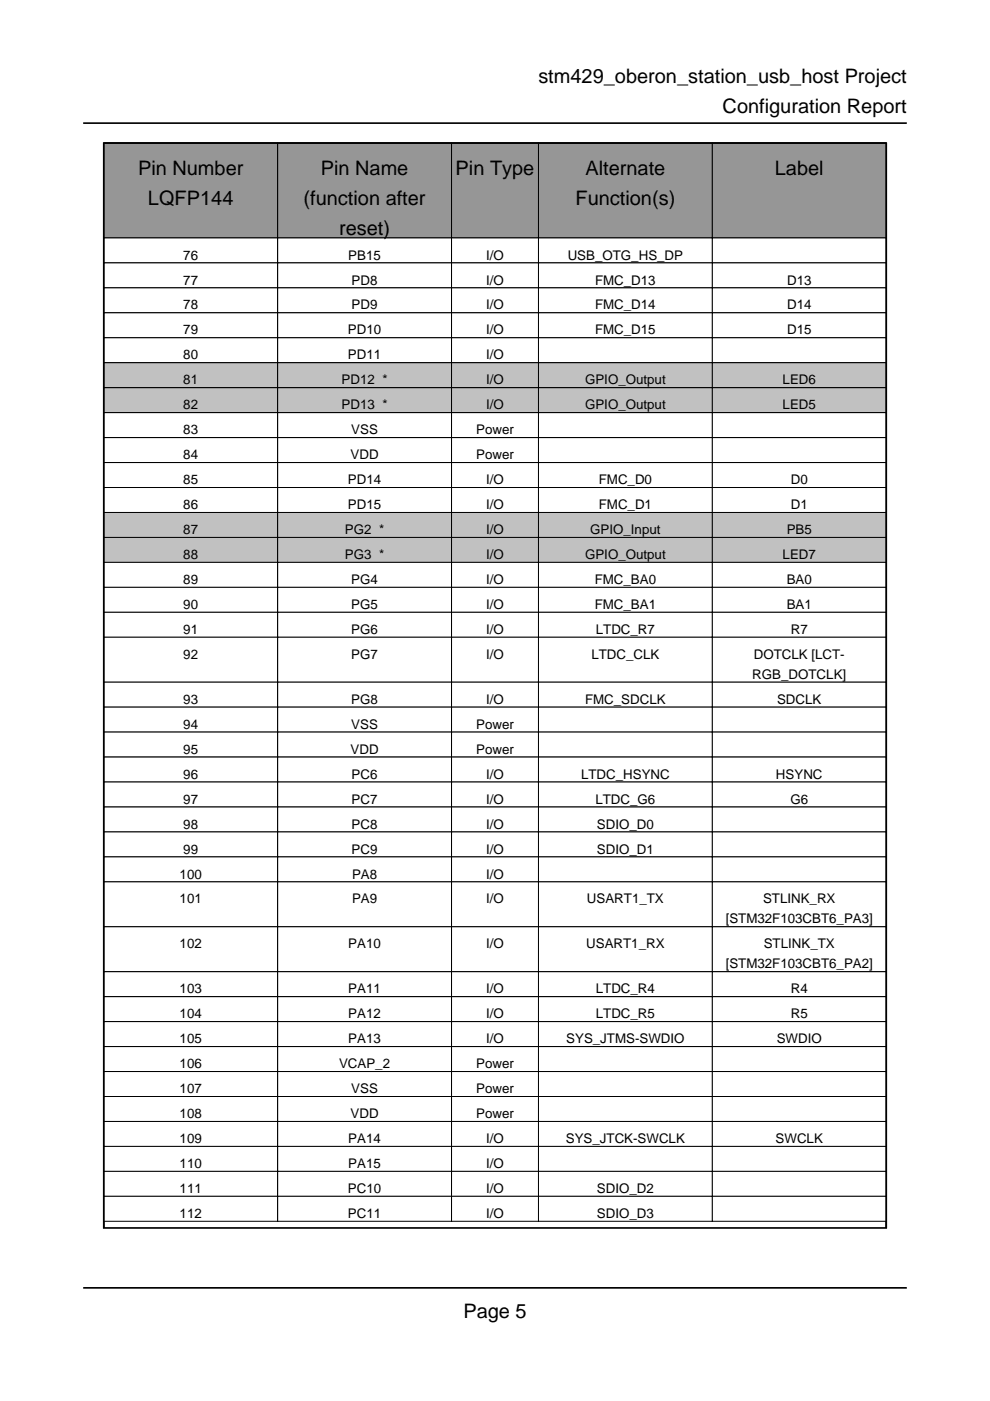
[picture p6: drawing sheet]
<svg xmlns="http://www.w3.org/2000/svg" width="210mm" height="297mm" viewBox="0 0 210 297" stroke-linecap="round" stroke-linejoin="round" font-family="sans-serif">
<defs><g id="words">
<g font-size="4.2">
<text x="114.1" y="17.6">stm429_oberon_station_usb_host Project</text>
<text x="153.2" y="24">Configuration Report</text>
<text x="29.3" y="37">Pin Number</text>
<text x="68" y="37">Pin Name</text>
<text x="96.6" y="37">Pin Type</text>
<text x="124.1" y="37">Alternate</text>
<text x="164.3" y="37">Label</text>
<text x="31.4" y="43.4">LQFP144</text>
<text x="64.4" y="43.4">(function after</text>
<text x="122" y="43.4">Function(s)</text>
<text x="71.9" y="49.7">reset)</text>
<text x="98.2" y="279.4">Page 5</text>
</g>
<g font-size="2.8">
<text x="38.9" y="55">76</text>
<text x="73.9" y="55">PB15</text>
<text x="103.1" y="55">I/O</text>
<text x="120.4" y="55">USB_OTG_HS_DP</text>
<text x="38.9" y="60.3">77</text>
<text x="38.9" y="65.6">78</text>
<text x="74.6" y="60.3">PD8</text>
<text x="74.6" y="65.6">PD9</text>
<text x="103.1" y="60.3">I/O</text>
<text x="103.1" y="65.6">I/O</text>
<text x="126.2" y="60.3">FMC_D13</text>
<text x="126.2" y="65.6">FMC_D14</text>
<text x="166.9" y="60.3">D13</text>
<text x="166.9" y="65.6">D14</text>
<text x="38.9" y="70.9">79</text>
<text x="73.8" y="70.9">PD10</text>
<text x="103.1" y="70.9">I/O</text>
<text x="126.2" y="70.9">FMC_D15</text>
<text x="166.9" y="70.9">D15</text>
<text x="38.9" y="76.2">80</text>
<text x="73.8" y="76.2">PD11</text>
<text x="103.1" y="76.2">I/O</text>
<text x="38.9" y="81.5">81</text>
<text x="72.4" y="81.5">PD12 *</text>
<text x="103.1" y="81.5">I/O</text>
<text x="124.1" y="81.5">GPIO_Output</text>
<text x="165.9" y="81.5">LED6</text>
<text x="38.9" y="86.8">82</text>
<text x="72.4" y="86.8">PD13 *</text>
<text x="103.1" y="86.8">I/O</text>
<text x="124.1" y="86.8">GPIO_Output</text>
<text x="165.9" y="86.8">LED5</text>
<text x="38.9" y="92.1">83</text>
<text x="74.5" y="92.1">VSS</text>
<text x="101" y="92.1">Power</text>
<text x="38.9" y="97.4">84</text>
<text x="74.3" y="97.4">VDD</text>
<text x="101" y="97.4">Power</text>
<text x="38.9" y="102.7">85</text>
<text x="38.9" y="107.9">86</text>
<text x="73.8" y="102.7">PD14</text>
<text x="73.8" y="107.9">PD15</text>
<text x="103.1" y="102.7">I/O</text>
<text x="103.1" y="107.9">I/O</text>
<text x="127" y="102.7">FMC_D0</text>
<text x="127" y="107.9">FMC_D1</text>
<text x="167.7" y="102.7">D0</text>
<text x="167.7" y="107.9">D1</text>
<text x="38.9" y="113.2">87</text>
<text x="73.1" y="113.2">PG2 *</text>
<text x="103.1" y="113.2">I/O</text>
<text x="125.1" y="113.2">GPIO_Input</text>
<text x="166.8" y="113.2">PB5</text>
<text x="38.9" y="118.5">88</text>
<text x="73.1" y="118.5">PG3 *</text>
<text x="103.1" y="118.5">I/O</text>
<text x="124.1" y="118.5">GPIO_Output</text>
<text x="165.9" y="118.5">LED7</text>
<text x="38.9" y="123.8">89</text>
<text x="74.5" y="123.8">PG4</text>
<text x="103.1" y="123.8">I/O</text>
<text x="126.1" y="123.8">FMC_BA0</text>
<text x="166.8" y="123.8">BA0</text>
<text x="38.9" y="129.1">90</text>
<text x="74.5" y="129.1">PG5</text>
<text x="103.1" y="129.1">I/O</text>
<text x="126.1" y="129.1">FMC_BA1</text>
<text x="166.8" y="129.1">BA1</text>
<text x="38.9" y="134.4">91</text>
<text x="74.5" y="134.4">PG6</text>
<text x="103.1" y="134.4">I/O</text>
<text x="126.3" y="134.4">LTDC_R7</text>
<text x="167.7" y="134.4">R7</text>
<text x="38.9" y="139.7">92</text>
<text x="74.5" y="139.7">PG7</text>
<text x="103.1" y="139.7">I/O</text>
<text x="125.4" y="139.7">LTDC_CLK</text>
<text x="159.5" y="143.9">RGB_DOTCLK]</text>
<text x="159.8" y="139.7">DOTCLK [LCT-</text>
<text x="38.9" y="149.2">93</text>
<text x="74.5" y="149.2">PG8</text>
<text x="103.1" y="149.2">I/O</text>
<text x="124.1" y="149.2">FMC_SDCLK</text>
<text x="164.8" y="149.2">SDCLK</text>
<text x="38.9" y="154.5">94</text>
<text x="74.5" y="154.5">VSS</text>
<text x="101" y="154.5">Power</text>
<text x="38.9" y="159.8">95</text>
<text x="74.3" y="159.8">VDD</text>
<text x="101" y="159.8">Power</text>
<text x="38.9" y="165.1">96</text>
<text x="74.6" y="165.1">PC6</text>
<text x="103.1" y="165.1">I/O</text>
<text x="123.2" y="165.1">LTDC_HSYNC</text>
<text x="164.5" y="165.1">HSYNC</text>
<text x="38.9" y="170.4">97</text>
<text x="74.6" y="170.4">PC7</text>
<text x="103.1" y="170.4">I/O</text>
<text x="126.2" y="170.4">LTDC_G6</text>
<text x="167.6" y="170.4">G6</text>
<text x="38.9" y="175.7">98</text>
<text x="74.6" y="175.7">PC8</text>
<text x="103.1" y="175.7">I/O</text>
<text x="126.6" y="175.7">SDIO_D0</text>
<text x="38.9" y="181">99</text>
<text x="74.6" y="181">PC9</text>
<text x="103.1" y="181">I/O</text>
<text x="126.6" y="181">SDIO_D1</text>
<text x="38.1" y="186.3">100</text>
<text x="38.1" y="191.6">101</text>
<text x="74.6" y="186.3">PA8</text>
<text x="74.6" y="191.6">PA9</text>
<text x="103.1" y="186.3">I/O</text>
<text x="103.1" y="191.6">I/O</text>
<text x="124.4" y="191.6">USART1_TX</text>
<text x="161.8" y="191.6">STLINK_RX</text>
<text x="153.9" y="195.8">[STM32F103CBT6_PA3]</text>
<text x="38.1" y="201.1">102</text>
<text x="73.9" y="201.1">PA10</text>
<text x="103.1" y="201.1">I/O</text>
<text x="124.3" y="201.1">USART1_RX</text>
<text x="161.9" y="201.1">STLINK_TX</text>
<text x="153.9" y="205.3">[STM32F103CBT6_PA2]</text>
<text x="38.1" y="210.6">103</text>
<text x="38.1" y="215.9">104</text>
<text x="73.9" y="210.6">PA11</text>
<text x="73.9" y="215.9">PA12</text>
<text x="103.1" y="210.6">I/O</text>
<text x="103.1" y="215.9">I/O</text>
<text x="126.3" y="210.6">LTDC_R4</text>
<text x="126.3" y="215.9">LTDC_R5</text>
<text x="167.7" y="210.6">R4</text>
<text x="167.7" y="215.9">R5</text>
<text x="38.1" y="221.2">105</text>
<text x="73.9" y="221.2">PA13</text>
<text x="103.1" y="221.2">I/O</text>
<text x="120.1" y="221.2">SYS_JTMS-SWDIO</text>
<text x="164.7" y="221.2">SWDIO</text>
<text x="38.1" y="226.5">106</text>
<text x="71.9" y="226.5">VCAP_2</text>
<text x="101" y="226.5">Power</text>
<text x="38.1" y="231.8">107</text>
<text x="74.5" y="231.8">VSS</text>
<text x="101" y="231.8">Power</text>
<text x="38.1" y="237.1">108</text>
<text x="74.3" y="237.1">VDD</text>
<text x="101" y="237.1">Power</text>
<text x="38.1" y="242.4">109</text>
<text x="73.9" y="242.4">PA14</text>
<text x="103.1" y="242.4">I/O</text>
<text x="120" y="242.4">SYS_JTCK-SWCLK</text>
<text x="164.4" y="242.4">SWCLK</text>
<text x="38.1" y="247.6">110</text>
<text x="73.9" y="247.6">PA15</text>
<text x="103.1" y="247.6">I/O</text>
<text x="38.1" y="252.9">111</text>
<text x="73.8" y="252.9">PC10</text>
<text x="103.1" y="252.9">I/O</text>
<text x="126.6" y="252.9">SDIO_D2</text>
<text x="38.1" y="258.2">112</text>
<text x="73.8" y="258.2">PC11</text>
<text x="103.1" y="258.2">I/O</text>
<text x="126.6" y="258.2">SDIO_D3</text>
</g>
</g></defs>
<path d="M22 260.3v-230h165.9v230" fill="none" stroke="#000" stroke-width=".35"/>
<path d="M22 30.3h36.9v20.1h-36.9z" fill="#90989e"/>
<path d="M22 30.3h36.9v20.1h-36.9z" fill="none" stroke="#000" stroke-width=".21"/>
<path d="M58.9 30.3h36.8v20.1h-36.8z" fill="#90989e"/>
<path d="M58.9 30.3h36.8v20.1h-36.8z" fill="none" stroke="#000" stroke-width=".21"/>
<path d="M95.7 30.3h18.5v20.1h-18.5z" fill="#90989e"/>
<path d="M95.7 30.3h18.5v20.1h-18.5z" fill="none" stroke="#000" stroke-width=".21"/>
<path d="M114.2 30.3h36.8v20.1h-36.8z" fill="#90989e"/>
<path d="M114.2 30.3h36.8v20.1h-36.8z" fill="none" stroke="#000" stroke-width=".21"/>
<path d="M151 30.3h36.9v20.1h-36.9z" fill="#90989e"/>
<path d="M151 30.3h36.9v20.1h-36.9z" fill="none" stroke="#000" stroke-width=".21"/>
<path d="M22 50.4h36.9v5.3h-36.9z" fill="#fff"/>
<path d="M22 50.4h36.9v5.3h-36.9z" fill="none" stroke="#000" stroke-width=".21"/>
<path d="M58.9 50.4h36.8v5.3h-36.8z" fill="#fff"/>
<path d="M58.9 50.4h36.8v5.3h-36.8z" fill="none" stroke="#000" stroke-width=".21"/>
<path d="M95.7 50.4h18.5v5.3h-18.5z" fill="#fff"/>
<path d="M95.7 50.4h18.5v5.3h-18.5z" fill="none" stroke="#000" stroke-width=".21"/>
<path d="M114.2 50.4h36.8v5.3h-36.8z" fill="#fff"/>
<path d="M114.2 50.4h36.8v5.3h-36.8z" fill="none" stroke="#000" stroke-width=".21"/>
<path d="M151 50.4h36.9v5.3h-36.9z" fill="#fff"/>
<path d="M151 50.4h36.9v5.3h-36.9z" fill="none" stroke="#000" stroke-width=".21"/>
<path d="M22 55.7h36.9v5.3h-36.9z" fill="#fff"/>
<path d="M22 55.7h36.9v5.3h-36.9z" fill="none" stroke="#000" stroke-width=".21"/>
<path d="M58.9 55.7h36.8v5.3h-36.8z" fill="#fff"/>
<path d="M58.9 55.7h36.8v5.3h-36.8z" fill="none" stroke="#000" stroke-width=".21"/>
<path d="M95.7 55.7h18.5v5.3h-18.5z" fill="#fff"/>
<path d="M95.7 55.7h18.5v5.3h-18.5z" fill="none" stroke="#000" stroke-width=".21"/>
<path d="M114.2 55.7h36.8v5.3h-36.8z" fill="#fff"/>
<path d="M114.2 55.7h36.8v5.3h-36.8z" fill="none" stroke="#000" stroke-width=".21"/>
<path d="M151 55.7h36.9v5.3h-36.9z" fill="#fff"/>
<path d="M151 55.7h36.9v5.3h-36.9z" fill="none" stroke="#000" stroke-width=".21"/>
<path d="M22 61h36.9v5.3h-36.9z" fill="#fff"/>
<path d="M22 61h36.9v5.3h-36.9z" fill="none" stroke="#000" stroke-width=".21"/>
<path d="M58.9 61h36.8v5.3h-36.8z" fill="#fff"/>
<path d="M58.9 61h36.8v5.3h-36.8z" fill="none" stroke="#000" stroke-width=".21"/>
<path d="M95.7 61h18.5v5.3h-18.5z" fill="#fff"/>
<path d="M95.7 61h18.5v5.3h-18.5z" fill="none" stroke="#000" stroke-width=".21"/>
<path d="M114.2 61h36.8v5.3h-36.8z" fill="#fff"/>
<path d="M114.2 61h36.8v5.3h-36.8z" fill="none" stroke="#000" stroke-width=".21"/>
<path d="M151 61h36.9v5.3h-36.9z" fill="#fff"/>
<path d="M151 61h36.9v5.3h-36.9z" fill="none" stroke="#000" stroke-width=".21"/>
<path d="M22 66.3h36.9v5.3h-36.9z" fill="#fff"/>
<path d="M22 66.3h36.9v5.3h-36.9z" fill="none" stroke="#000" stroke-width=".21"/>
<path d="M58.9 66.3h36.8v5.3h-36.8z" fill="#fff"/>
<path d="M58.9 66.3h36.8v5.3h-36.8z" fill="none" stroke="#000" stroke-width=".21"/>
<path d="M95.7 66.3h18.5v5.3h-18.5z" fill="#fff"/>
<path d="M95.7 66.3h18.5v5.3h-18.5z" fill="none" stroke="#000" stroke-width=".21"/>
<path d="M114.2 66.3h36.8v5.3h-36.8z" fill="#fff"/>
<path d="M114.2 66.3h36.8v5.3h-36.8z" fill="none" stroke="#000" stroke-width=".21"/>
<path d="M151 66.3h36.9v5.3h-36.9z" fill="#fff"/>
<path d="M151 66.3h36.9v5.3h-36.9z" fill="none" stroke="#000" stroke-width=".21"/>
<path d="M22 71.6h36.9v5.3h-36.9z" fill="#fff"/>
<path d="M22 71.6h36.9v5.3h-36.9z" fill="none" stroke="#000" stroke-width=".21"/>
<path d="M58.9 71.6h36.8v5.3h-36.8z" fill="#fff"/>
<path d="M58.9 71.6h36.8v5.3h-36.8z" fill="none" stroke="#000" stroke-width=".21"/>
<path d="M95.7 71.6h18.5v5.3h-18.5z" fill="#fff"/>
<path d="M95.7 71.6h18.5v5.3h-18.5z" fill="none" stroke="#000" stroke-width=".21"/>
<path d="M114.2 71.6h36.8v5.3h-36.8z" fill="#fff"/>
<path d="M114.2 71.6h36.8v5.3h-36.8z" fill="none" stroke="#000" stroke-width=".21"/>
<path d="M151 71.6h36.9v5.3h-36.9z" fill="#fff"/>
<path d="M151 71.6h36.9v5.3h-36.9z" fill="none" stroke="#000" stroke-width=".21"/>
<path d="M22 76.9h36.9v5.3h-36.9z" fill="#b9c4ca"/>
<path d="M22 76.9h36.9v5.3h-36.9z" fill="none" stroke="#000" stroke-width=".21"/>
<path d="M58.9 76.9h36.8v5.3h-36.8z" fill="#b9c4ca"/>
<path d="M58.9 76.9h36.8v5.3h-36.8z" fill="none" stroke="#000" stroke-width=".21"/>
<path d="M95.7 76.9h18.5v5.3h-18.5z" fill="#b9c4ca"/>
<path d="M95.7 76.9h18.5v5.3h-18.5z" fill="none" stroke="#000" stroke-width=".21"/>
<path d="M114.2 76.9h36.8v5.3h-36.8z" fill="#b9c4ca"/>
<path d="M114.2 76.9h36.8v5.3h-36.8z" fill="none" stroke="#000" stroke-width=".21"/>
<path d="M151 76.9h36.9v5.3h-36.9z" fill="#b9c4ca"/>
<path d="M151 76.9h36.9v5.3h-36.9z" fill="none" stroke="#000" stroke-width=".21"/>
<path d="M22 82.2h36.9v5.3h-36.9z" fill="#b9c4ca"/>
<path d="M22 82.2h36.9v5.3h-36.9z" fill="none" stroke="#000" stroke-width=".21"/>
<path d="M58.9 82.2h36.8v5.3h-36.8z" fill="#b9c4ca"/>
<path d="M58.9 82.2h36.8v5.3h-36.8z" fill="none" stroke="#000" stroke-width=".21"/>
<path d="M95.7 82.2h18.5v5.3h-18.5z" fill="#b9c4ca"/>
<path d="M95.7 82.2h18.5v5.3h-18.5z" fill="none" stroke="#000" stroke-width=".21"/>
<path d="M114.2 82.2h36.8v5.3h-36.8z" fill="#b9c4ca"/>
<path d="M114.2 82.2h36.8v5.3h-36.8z" fill="none" stroke="#000" stroke-width=".21"/>
<path d="M151 82.2h36.9v5.3h-36.9z" fill="#b9c4ca"/>
<path d="M151 82.2h36.9v5.3h-36.9z" fill="none" stroke="#000" stroke-width=".21"/>
<path d="M22 87.5h36.9v5.3h-36.9z" fill="#fff"/>
<path d="M22 87.5h36.9v5.3h-36.9z" fill="none" stroke="#000" stroke-width=".21"/>
<path d="M58.9 87.5h36.8v5.3h-36.8z" fill="#fff"/>
<path d="M58.9 87.5h36.8v5.3h-36.8z" fill="none" stroke="#000" stroke-width=".21"/>
<path d="M95.7 87.5h18.5v5.3h-18.5z" fill="#fff"/>
<path d="M95.7 87.5h18.5v5.3h-18.5z" fill="none" stroke="#000" stroke-width=".21"/>
<path d="M114.2 87.5h36.8v5.3h-36.8z" fill="#fff"/>
<path d="M114.2 87.5h36.8v5.3h-36.8z" fill="none" stroke="#000" stroke-width=".21"/>
<path d="M151 87.5h36.9v5.3h-36.9z" fill="#fff"/>
<path d="M151 87.5h36.9v5.3h-36.9z" fill="none" stroke="#000" stroke-width=".21"/>
<path d="M22 92.8h36.9v5.3h-36.9z" fill="#fff"/>
<path d="M22 92.8h36.9v5.3h-36.9z" fill="none" stroke="#000" stroke-width=".21"/>
<path d="M58.9 92.8h36.8v5.3h-36.8z" fill="#fff"/>
<path d="M58.9 92.8h36.8v5.3h-36.8z" fill="none" stroke="#000" stroke-width=".21"/>
<path d="M95.7 92.8h18.5v5.3h-18.5z" fill="#fff"/>
<path d="M95.7 92.8h18.5v5.3h-18.5z" fill="none" stroke="#000" stroke-width=".21"/>
<path d="M114.2 92.8h36.8v5.3h-36.8z" fill="#fff"/>
<path d="M114.2 92.8h36.8v5.3h-36.8z" fill="none" stroke="#000" stroke-width=".21"/>
<path d="M151 92.8h36.9v5.3h-36.9z" fill="#fff"/>
<path d="M151 92.8h36.9v5.3h-36.9z" fill="none" stroke="#000" stroke-width=".21"/>
<path d="M22 98.1h36.9v5.3h-36.9z" fill="#fff"/>
<path d="M22 98.1h36.9v5.3h-36.9z" fill="none" stroke="#000" stroke-width=".21"/>
<path d="M58.9 98.1h36.8v5.3h-36.8z" fill="#fff"/>
<path d="M58.9 98.1h36.8v5.3h-36.8z" fill="none" stroke="#000" stroke-width=".21"/>
<path d="M95.7 98.1h18.5v5.3h-18.5z" fill="#fff"/>
<path d="M95.7 98.1h18.5v5.3h-18.5z" fill="none" stroke="#000" stroke-width=".21"/>
<path d="M114.2 98.1h36.8v5.3h-36.8z" fill="#fff"/>
<path d="M114.2 98.1h36.8v5.3h-36.8z" fill="none" stroke="#000" stroke-width=".21"/>
<path d="M151 98.1h36.9v5.3h-36.9z" fill="#fff"/>
<path d="M151 98.1h36.9v5.3h-36.9z" fill="none" stroke="#000" stroke-width=".21"/>
<path d="M22 103.4h36.9v5.3h-36.9z" fill="#fff"/>
<path d="M22 103.4h36.9v5.3h-36.9z" fill="none" stroke="#000" stroke-width=".21"/>
<path d="M58.9 103.4h36.8v5.3h-36.8z" fill="#fff"/>
<path d="M58.9 103.4h36.8v5.3h-36.8z" fill="none" stroke="#000" stroke-width=".21"/>
<path d="M95.7 103.4h18.5v5.3h-18.5z" fill="#fff"/>
<path d="M95.7 103.4h18.5v5.3h-18.5z" fill="none" stroke="#000" stroke-width=".21"/>
<path d="M114.2 103.4h36.8v5.3h-36.8z" fill="#fff"/>
<path d="M114.2 103.4h36.8v5.3h-36.8z" fill="none" stroke="#000" stroke-width=".21"/>
<path d="M151 103.4h36.9v5.3h-36.9z" fill="#fff"/>
<path d="M151 103.4h36.9v5.3h-36.9z" fill="none" stroke="#000" stroke-width=".21"/>
<path d="M22 108.7h36.9v5.2h-36.9z" fill="#b9c4ca"/>
<path d="M22 108.7h36.9v5.2h-36.9z" fill="none" stroke="#000" stroke-width=".21"/>
<path d="M58.9 108.7h36.8v5.2h-36.8z" fill="#b9c4ca"/>
<path d="M58.9 108.7h36.8v5.2h-36.8z" fill="none" stroke="#000" stroke-width=".21"/>
<path d="M95.7 108.7h18.5v5.2h-18.5z" fill="#b9c4ca"/>
<path d="M95.7 108.7h18.5v5.2h-18.5z" fill="none" stroke="#000" stroke-width=".21"/>
<path d="M114.2 108.7h36.8v5.2h-36.8z" fill="#b9c4ca"/>
<path d="M114.2 108.7h36.8v5.2h-36.8z" fill="none" stroke="#000" stroke-width=".21"/>
<path d="M151 108.7h36.9v5.2h-36.9z" fill="#b9c4ca"/>
<path d="M151 108.7h36.9v5.2h-36.9z" fill="none" stroke="#000" stroke-width=".21"/>
<path d="M22 113.9h36.9v5.3h-36.9z" fill="#b9c4ca"/>
<path d="M22 113.9h36.9v5.3h-36.9z" fill="none" stroke="#000" stroke-width=".21"/>
<path d="M58.9 113.9h36.8v5.3h-36.8z" fill="#b9c4ca"/>
<path d="M58.9 113.9h36.8v5.3h-36.8z" fill="none" stroke="#000" stroke-width=".21"/>
<path d="M95.7 113.9h18.5v5.3h-18.5z" fill="#b9c4ca"/>
<path d="M95.7 113.9h18.5v5.3h-18.5z" fill="none" stroke="#000" stroke-width=".21"/>
<path d="M114.2 113.9h36.8v5.3h-36.8z" fill="#b9c4ca"/>
<path d="M114.2 113.9h36.8v5.3h-36.8z" fill="none" stroke="#000" stroke-width=".21"/>
<path d="M151 113.9h36.9v5.3h-36.9z" fill="#b9c4ca"/>
<path d="M151 113.9h36.9v5.3h-36.9z" fill="none" stroke="#000" stroke-width=".21"/>
<path d="M22 119.2h36.9v5.3h-36.9z" fill="#fff"/>
<path d="M22 119.2h36.9v5.3h-36.9z" fill="none" stroke="#000" stroke-width=".21"/>
<path d="M58.9 119.2h36.8v5.3h-36.8z" fill="#fff"/>
<path d="M58.9 119.2h36.8v5.3h-36.8z" fill="none" stroke="#000" stroke-width=".21"/>
<path d="M95.7 119.2h18.5v5.3h-18.5z" fill="#fff"/>
<path d="M95.7 119.2h18.5v5.3h-18.5z" fill="none" stroke="#000" stroke-width=".21"/>
<path d="M114.2 119.2h36.8v5.3h-36.8z" fill="#fff"/>
<path d="M114.2 119.2h36.8v5.3h-36.8z" fill="none" stroke="#000" stroke-width=".21"/>
<path d="M151 119.2h36.9v5.3h-36.9z" fill="#fff"/>
<path d="M151 119.2h36.9v5.3h-36.9z" fill="none" stroke="#000" stroke-width=".21"/>
<path d="M22 124.5h36.9v5.3h-36.9z" fill="#fff"/>
<path d="M22 124.5h36.9v5.3h-36.9z" fill="none" stroke="#000" stroke-width=".21"/>
<path d="M58.9 124.5h36.8v5.3h-36.8z" fill="#fff"/>
<path d="M58.9 124.5h36.8v5.3h-36.8z" fill="none" stroke="#000" stroke-width=".21"/>
<path d="M95.7 124.5h18.5v5.3h-18.5z" fill="#fff"/>
<path d="M95.7 124.5h18.5v5.3h-18.5z" fill="none" stroke="#000" stroke-width=".21"/>
<path d="M114.2 124.5h36.8v5.3h-36.8z" fill="#fff"/>
<path d="M114.2 124.5h36.8v5.3h-36.8z" fill="none" stroke="#000" stroke-width=".21"/>
<path d="M151 124.5h36.9v5.3h-36.9z" fill="#fff"/>
<path d="M151 124.5h36.9v5.3h-36.9z" fill="none" stroke="#000" stroke-width=".21"/>
<path d="M22 129.8h36.9v5.3h-36.9z" fill="#fff"/>
<path d="M22 129.8h36.9v5.3h-36.9z" fill="none" stroke="#000" stroke-width=".21"/>
<path d="M58.9 129.8h36.8v5.3h-36.8z" fill="#fff"/>
<path d="M58.9 129.8h36.8v5.3h-36.8z" fill="none" stroke="#000" stroke-width=".21"/>
<path d="M95.7 129.8h18.5v5.3h-18.5z" fill="#fff"/>
<path d="M95.7 129.8h18.5v5.3h-18.5z" fill="none" stroke="#000" stroke-width=".21"/>
<path d="M114.2 129.8h36.8v5.3h-36.8z" fill="#fff"/>
<path d="M114.2 129.8h36.8v5.3h-36.8z" fill="none" stroke="#000" stroke-width=".21"/>
<path d="M151 129.8h36.9v5.3h-36.9z" fill="#fff"/>
<path d="M151 129.8h36.9v5.3h-36.9z" fill="none" stroke="#000" stroke-width=".21"/>
<path d="M22 135.1h36.9v9.5h-36.9z" fill="#fff"/>
<path d="M22 135.1h36.9v9.5h-36.9z" fill="none" stroke="#000" stroke-width=".21"/>
<path d="M58.9 135.1h36.8v9.5h-36.8z" fill="#fff"/>
<path d="M58.9 135.1h36.8v9.5h-36.8z" fill="none" stroke="#000" stroke-width=".21"/>
<path d="M95.7 135.1h18.5v9.5h-18.5z" fill="#fff"/>
<path d="M95.7 135.1h18.5v9.5h-18.5z" fill="none" stroke="#000" stroke-width=".21"/>
<path d="M114.2 135.1h36.8v9.5h-36.8z" fill="#fff"/>
<path d="M114.2 135.1h36.8v9.5h-36.8z" fill="none" stroke="#000" stroke-width=".21"/>
<path d="M151 135.1h36.9v9.5h-36.9z" fill="#fff"/>
<path d="M151 135.1h36.9v9.5h-36.9z" fill="none" stroke="#000" stroke-width=".21"/>
<path d="M22 144.6h36.9v5.3h-36.9z" fill="#fff"/>
<path d="M22 144.6h36.9v5.3h-36.9z" fill="none" stroke="#000" stroke-width=".21"/>
<path d="M58.9 144.6h36.8v5.3h-36.8z" fill="#fff"/>
<path d="M58.9 144.6h36.8v5.3h-36.8z" fill="none" stroke="#000" stroke-width=".21"/>
<path d="M95.7 144.6h18.5v5.3h-18.5z" fill="#fff"/>
<path d="M95.7 144.6h18.5v5.3h-18.5z" fill="none" stroke="#000" stroke-width=".21"/>
<path d="M114.2 144.6h36.8v5.3h-36.8z" fill="#fff"/>
<path d="M114.2 144.6h36.8v5.3h-36.8z" fill="none" stroke="#000" stroke-width=".21"/>
<path d="M151 144.6h36.9v5.3h-36.9z" fill="#fff"/>
<path d="M151 144.6h36.9v5.3h-36.9z" fill="none" stroke="#000" stroke-width=".21"/>
<path d="M22 149.9h36.9v5.3h-36.9z" fill="#fff"/>
<path d="M22 149.9h36.9v5.3h-36.9z" fill="none" stroke="#000" stroke-width=".21"/>
<path d="M58.9 149.9h36.8v5.3h-36.8z" fill="#fff"/>
<path d="M58.9 149.9h36.8v5.3h-36.8z" fill="none" stroke="#000" stroke-width=".21"/>
<path d="M95.7 149.9h18.5v5.3h-18.5z" fill="#fff"/>
<path d="M95.7 149.9h18.5v5.3h-18.5z" fill="none" stroke="#000" stroke-width=".21"/>
<path d="M114.2 149.9h36.8v5.3h-36.8z" fill="#fff"/>
<path d="M114.2 149.9h36.8v5.3h-36.8z" fill="none" stroke="#000" stroke-width=".21"/>
<path d="M151 149.9h36.9v5.3h-36.9z" fill="#fff"/>
<path d="M151 149.9h36.9v5.3h-36.9z" fill="none" stroke="#000" stroke-width=".21"/>
<path d="M22 155.2h36.9v5.3h-36.9z" fill="#fff"/>
<path d="M22 155.2h36.9v5.3h-36.9z" fill="none" stroke="#000" stroke-width=".21"/>
<path d="M58.9 155.2h36.8v5.3h-36.8z" fill="#fff"/>
<path d="M58.9 155.2h36.8v5.3h-36.8z" fill="none" stroke="#000" stroke-width=".21"/>
<path d="M95.7 155.2h18.5v5.3h-18.5z" fill="#fff"/>
<path d="M95.7 155.2h18.5v5.3h-18.5z" fill="none" stroke="#000" stroke-width=".21"/>
<path d="M114.2 155.2h36.8v5.3h-36.8z" fill="#fff"/>
<path d="M114.2 155.2h36.8v5.3h-36.8z" fill="none" stroke="#000" stroke-width=".21"/>
<path d="M151 155.2h36.9v5.3h-36.9z" fill="#fff"/>
<path d="M151 155.2h36.9v5.3h-36.9z" fill="none" stroke="#000" stroke-width=".21"/>
<path d="M22 160.5h36.9v5.3h-36.9z" fill="#fff"/>
<path d="M22 160.5h36.9v5.3h-36.9z" fill="none" stroke="#000" stroke-width=".21"/>
<path d="M58.9 160.5h36.8v5.3h-36.8z" fill="#fff"/>
<path d="M58.9 160.5h36.8v5.3h-36.8z" fill="none" stroke="#000" stroke-width=".21"/>
<path d="M95.7 160.5h18.5v5.3h-18.5z" fill="#fff"/>
<path d="M95.7 160.5h18.5v5.3h-18.5z" fill="none" stroke="#000" stroke-width=".21"/>
<path d="M114.2 160.5h36.8v5.3h-36.8z" fill="#fff"/>
<path d="M114.2 160.5h36.8v5.3h-36.8z" fill="none" stroke="#000" stroke-width=".21"/>
<path d="M151 160.5h36.9v5.3h-36.9z" fill="#fff"/>
<path d="M151 160.5h36.9v5.3h-36.9z" fill="none" stroke="#000" stroke-width=".21"/>
<path d="M22 165.8h36.9v5.3h-36.9z" fill="#fff"/>
<path d="M22 165.8h36.9v5.3h-36.9z" fill="none" stroke="#000" stroke-width=".21"/>
<path d="M58.9 165.8h36.8v5.3h-36.8z" fill="#fff"/>
<path d="M58.9 165.8h36.8v5.3h-36.8z" fill="none" stroke="#000" stroke-width=".21"/>
<path d="M95.7 165.8h18.5v5.3h-18.5z" fill="#fff"/>
<path d="M95.7 165.8h18.5v5.3h-18.5z" fill="none" stroke="#000" stroke-width=".21"/>
<path d="M114.2 165.8h36.8v5.3h-36.8z" fill="#fff"/>
<path d="M114.2 165.8h36.8v5.3h-36.8z" fill="none" stroke="#000" stroke-width=".21"/>
<path d="M151 165.8h36.9v5.3h-36.9z" fill="#fff"/>
<path d="M151 165.8h36.9v5.3h-36.9z" fill="none" stroke="#000" stroke-width=".21"/>
<path d="M22 171.1h36.9v5.3h-36.9z" fill="#fff"/>
<path d="M22 171.1h36.9v5.3h-36.9z" fill="none" stroke="#000" stroke-width=".21"/>
<path d="M58.9 171.1h36.8v5.3h-36.8z" fill="#fff"/>
<path d="M58.9 171.1h36.8v5.3h-36.8z" fill="none" stroke="#000" stroke-width=".21"/>
<path d="M95.7 171.1h18.5v5.3h-18.5z" fill="#fff"/>
<path d="M95.7 171.1h18.5v5.3h-18.5z" fill="none" stroke="#000" stroke-width=".21"/>
<path d="M114.2 171.1h36.8v5.3h-36.8z" fill="#fff"/>
<path d="M114.2 171.1h36.8v5.3h-36.8z" fill="none" stroke="#000" stroke-width=".21"/>
<path d="M151 171.1h36.9v5.3h-36.9z" fill="#fff"/>
<path d="M151 171.1h36.9v5.3h-36.9z" fill="none" stroke="#000" stroke-width=".21"/>
<path d="M22 176.4h36.9v5.3h-36.9z" fill="#fff"/>
<path d="M22 176.4h36.9v5.3h-36.9z" fill="none" stroke="#000" stroke-width=".21"/>
<path d="M58.9 176.4h36.8v5.3h-36.8z" fill="#fff"/>
<path d="M58.9 176.4h36.8v5.3h-36.8z" fill="none" stroke="#000" stroke-width=".21"/>
<path d="M95.7 176.4h18.5v5.3h-18.5z" fill="#fff"/>
<path d="M95.7 176.4h18.5v5.3h-18.5z" fill="none" stroke="#000" stroke-width=".21"/>
<path d="M114.2 176.4h36.8v5.3h-36.8z" fill="#fff"/>
<path d="M114.2 176.4h36.8v5.3h-36.8z" fill="none" stroke="#000" stroke-width=".21"/>
<path d="M151 176.4h36.9v5.3h-36.9z" fill="#fff"/>
<path d="M151 176.4h36.9v5.3h-36.9z" fill="none" stroke="#000" stroke-width=".21"/>
<path d="M22 181.7h36.9v5.3h-36.9z" fill="#fff"/>
<path d="M22 181.7h36.9v5.3h-36.9z" fill="none" stroke="#000" stroke-width=".21"/>
<path d="M58.9 181.7h36.8v5.3h-36.8z" fill="#fff"/>
<path d="M58.9 181.7h36.8v5.3h-36.8z" fill="none" stroke="#000" stroke-width=".21"/>
<path d="M95.7 181.7h18.5v5.3h-18.5z" fill="#fff"/>
<path d="M95.7 181.7h18.5v5.3h-18.5z" fill="none" stroke="#000" stroke-width=".21"/>
<path d="M114.2 181.7h36.8v5.3h-36.8z" fill="#fff"/>
<path d="M114.2 181.7h36.8v5.3h-36.8z" fill="none" stroke="#000" stroke-width=".21"/>
<path d="M151 181.7h36.9v5.3h-36.9z" fill="#fff"/>
<path d="M151 181.7h36.9v5.3h-36.9z" fill="none" stroke="#000" stroke-width=".21"/>
<path d="M22 187h36.9v9.5h-36.9z" fill="#fff"/>
<path d="M22 187h36.9v9.5h-36.9z" fill="none" stroke="#000" stroke-width=".21"/>
<path d="M58.9 187h36.8v9.5h-36.8z" fill="#fff"/>
<path d="M58.9 187h36.8v9.5h-36.8z" fill="none" stroke="#000" stroke-width=".21"/>
<path d="M95.7 187h18.5v9.5h-18.5z" fill="#fff"/>
<path d="M95.7 187h18.5v9.5h-18.5z" fill="none" stroke="#000" stroke-width=".21"/>
<path d="M114.2 187h36.8v9.5h-36.8z" fill="#fff"/>
<path d="M114.2 187h36.8v9.5h-36.8z" fill="none" stroke="#000" stroke-width=".21"/>
<path d="M151 187h36.9v9.5h-36.9z" fill="#fff"/>
<path d="M151 187h36.9v9.5h-36.9z" fill="none" stroke="#000" stroke-width=".21"/>
<path d="M22 196.5h36.9v9.5h-36.9z" fill="#fff"/>
<path d="M22 196.5h36.9v9.5h-36.9z" fill="none" stroke="#000" stroke-width=".21"/>
<path d="M58.9 196.5h36.8v9.5h-36.8z" fill="#fff"/>
<path d="M58.9 196.5h36.8v9.5h-36.8z" fill="none" stroke="#000" stroke-width=".21"/>
<path d="M95.7 196.5h18.5v9.5h-18.5z" fill="#fff"/>
<path d="M95.7 196.5h18.5v9.5h-18.5z" fill="none" stroke="#000" stroke-width=".21"/>
<path d="M114.2 196.5h36.8v9.5h-36.8z" fill="#fff"/>
<path d="M114.2 196.5h36.8v9.5h-36.8z" fill="none" stroke="#000" stroke-width=".21"/>
<path d="M151 196.5h36.9v9.5h-36.9z" fill="#fff"/>
<path d="M151 196.5h36.9v9.5h-36.9z" fill="none" stroke="#000" stroke-width=".21"/>
<path d="M22 206h36.9v5.3h-36.9z" fill="#fff"/>
<path d="M22 206h36.9v5.3h-36.9z" fill="none" stroke="#000" stroke-width=".21"/>
<path d="M58.9 206h36.8v5.3h-36.8z" fill="#fff"/>
<path d="M58.9 206h36.8v5.3h-36.8z" fill="none" stroke="#000" stroke-width=".21"/>
<path d="M95.7 206h18.5v5.3h-18.5z" fill="#fff"/>
<path d="M95.7 206h18.5v5.3h-18.5z" fill="none" stroke="#000" stroke-width=".21"/>
<path d="M114.2 206h36.8v5.3h-36.8z" fill="#fff"/>
<path d="M114.2 206h36.8v5.3h-36.8z" fill="none" stroke="#000" stroke-width=".21"/>
<path d="M151 206h36.9v5.3h-36.9z" fill="#fff"/>
<path d="M151 206h36.9v5.3h-36.9z" fill="none" stroke="#000" stroke-width=".21"/>
<path d="M22 211.3h36.9v5.3h-36.9z" fill="#fff"/>
<path d="M22 211.3h36.9v5.3h-36.9z" fill="none" stroke="#000" stroke-width=".21"/>
<path d="M58.9 211.3h36.8v5.3h-36.8z" fill="#fff"/>
<path d="M58.9 211.3h36.8v5.3h-36.8z" fill="none" stroke="#000" stroke-width=".21"/>
<path d="M95.7 211.3h18.5v5.3h-18.5z" fill="#fff"/>
<path d="M95.7 211.3h18.5v5.3h-18.5z" fill="none" stroke="#000" stroke-width=".21"/>
<path d="M114.2 211.3h36.8v5.3h-36.8z" fill="#fff"/>
<path d="M114.2 211.3h36.8v5.3h-36.8z" fill="none" stroke="#000" stroke-width=".21"/>
<path d="M151 211.3h36.9v5.3h-36.9z" fill="#fff"/>
<path d="M151 211.3h36.9v5.3h-36.9z" fill="none" stroke="#000" stroke-width=".21"/>
<path d="M22 216.6h36.9v5.3h-36.9z" fill="#fff"/>
<path d="M22 216.6h36.9v5.3h-36.9z" fill="none" stroke="#000" stroke-width=".21"/>
<path d="M58.9 216.6h36.8v5.3h-36.8z" fill="#fff"/>
<path d="M58.9 216.6h36.8v5.3h-36.8z" fill="none" stroke="#000" stroke-width=".21"/>
<path d="M95.7 216.6h18.5v5.3h-18.5z" fill="#fff"/>
<path d="M95.7 216.6h18.5v5.3h-18.5z" fill="none" stroke="#000" stroke-width=".21"/>
<path d="M114.2 216.6h36.8v5.3h-36.8z" fill="#fff"/>
<path d="M114.2 216.6h36.8v5.3h-36.8z" fill="none" stroke="#000" stroke-width=".21"/>
<path d="M151 216.6h36.9v5.3h-36.9z" fill="#fff"/>
<path d="M151 216.6h36.9v5.3h-36.9z" fill="none" stroke="#000" stroke-width=".21"/>
<path d="M22 221.9h36.9v5.3h-36.9z" fill="#fff"/>
<path d="M22 221.9h36.9v5.3h-36.9z" fill="none" stroke="#000" stroke-width=".21"/>
<path d="M58.9 221.9h36.8v5.3h-36.8z" fill="#fff"/>
<path d="M58.9 221.9h36.8v5.3h-36.8z" fill="none" stroke="#000" stroke-width=".21"/>
<path d="M95.7 221.9h18.5v5.3h-18.5z" fill="#fff"/>
<path d="M95.7 221.9h18.5v5.3h-18.5z" fill="none" stroke="#000" stroke-width=".21"/>
<path d="M114.2 221.9h36.8v5.3h-36.8z" fill="#fff"/>
<path d="M114.2 221.9h36.8v5.3h-36.8z" fill="none" stroke="#000" stroke-width=".21"/>
<path d="M151 221.9h36.9v5.3h-36.9z" fill="#fff"/>
<path d="M151 221.9h36.9v5.3h-36.9z" fill="none" stroke="#000" stroke-width=".21"/>
<path d="M22 227.2h36.9v5.3h-36.9z" fill="#fff"/>
<path d="M22 227.2h36.9v5.3h-36.9z" fill="none" stroke="#000" stroke-width=".21"/>
<path d="M58.9 227.2h36.8v5.3h-36.8z" fill="#fff"/>
<path d="M58.9 227.2h36.8v5.3h-36.8z" fill="none" stroke="#000" stroke-width=".21"/>
<path d="M95.7 227.2h18.5v5.3h-18.5z" fill="#fff"/>
<path d="M95.7 227.2h18.5v5.3h-18.5z" fill="none" stroke="#000" stroke-width=".21"/>
<path d="M114.2 227.2h36.8v5.3h-36.8z" fill="#fff"/>
<path d="M114.2 227.2h36.8v5.3h-36.8z" fill="none" stroke="#000" stroke-width=".21"/>
<path d="M151 227.2h36.9v5.3h-36.9z" fill="#fff"/>
<path d="M151 227.2h36.9v5.3h-36.9z" fill="none" stroke="#000" stroke-width=".21"/>
<path d="M22 232.5h36.9v5.3h-36.9z" fill="#fff"/>
<path d="M22 232.5h36.9v5.3h-36.9z" fill="none" stroke="#000" stroke-width=".21"/>
<path d="M58.9 232.5h36.8v5.3h-36.8z" fill="#fff"/>
<path d="M58.9 232.5h36.8v5.3h-36.8z" fill="none" stroke="#000" stroke-width=".21"/>
<path d="M95.7 232.5h18.5v5.3h-18.5z" fill="#fff"/>
<path d="M95.7 232.5h18.5v5.3h-18.5z" fill="none" stroke="#000" stroke-width=".21"/>
<path d="M114.2 232.5h36.8v5.3h-36.8z" fill="#fff"/>
<path d="M114.2 232.5h36.8v5.3h-36.8z" fill="none" stroke="#000" stroke-width=".21"/>
<path d="M151 232.5h36.9v5.3h-36.9z" fill="#fff"/>
<path d="M151 232.5h36.9v5.3h-36.9z" fill="none" stroke="#000" stroke-width=".21"/>
<path d="M22 237.8h36.9v5.3h-36.9z" fill="#fff"/>
<path d="M22 237.8h36.9v5.3h-36.9z" fill="none" stroke="#000" stroke-width=".21"/>
<path d="M58.9 237.8h36.8v5.3h-36.8z" fill="#fff"/>
<path d="M58.9 237.8h36.8v5.3h-36.8z" fill="none" stroke="#000" stroke-width=".21"/>
<path d="M95.7 237.8h18.5v5.3h-18.5z" fill="#fff"/>
<path d="M95.7 237.8h18.5v5.3h-18.5z" fill="none" stroke="#000" stroke-width=".21"/>
<path d="M114.2 237.8h36.8v5.3h-36.8z" fill="#fff"/>
<path d="M114.2 237.8h36.8v5.3h-36.8z" fill="none" stroke="#000" stroke-width=".21"/>
<path d="M151 237.8h36.9v5.3h-36.9z" fill="#fff"/>
<path d="M151 237.8h36.9v5.3h-36.9z" fill="none" stroke="#000" stroke-width=".21"/>
<path d="M22 243.1h36.9v5.3h-36.9z" fill="#fff"/>
<path d="M22 243.1h36.9v5.3h-36.9z" fill="none" stroke="#000" stroke-width=".21"/>
<path d="M58.9 243.1h36.8v5.3h-36.8z" fill="#fff"/>
<path d="M58.9 243.1h36.8v5.3h-36.8z" fill="none" stroke="#000" stroke-width=".21"/>
<path d="M95.7 243.1h18.5v5.3h-18.5z" fill="#fff"/>
<path d="M95.7 243.1h18.5v5.3h-18.5z" fill="none" stroke="#000" stroke-width=".21"/>
<path d="M114.2 243.1h36.8v5.3h-36.8z" fill="#fff"/>
<path d="M114.2 243.1h36.8v5.3h-36.8z" fill="none" stroke="#000" stroke-width=".21"/>
<path d="M151 243.1h36.9v5.3h-36.9z" fill="#fff"/>
<path d="M151 243.1h36.9v5.3h-36.9z" fill="none" stroke="#000" stroke-width=".21"/>
<path d="M22 248.4h36.9v5.2h-36.9z" fill="#fff"/>
<path d="M22 248.4h36.9v5.2h-36.9z" fill="none" stroke="#000" stroke-width=".21"/>
<path d="M58.9 248.4h36.8v5.2h-36.8z" fill="#fff"/>
<path d="M58.9 248.4h36.8v5.2h-36.8z" fill="none" stroke="#000" stroke-width=".21"/>
<path d="M95.7 248.4h18.5v5.2h-18.5z" fill="#fff"/>
<path d="M95.7 248.4h18.5v5.2h-18.5z" fill="none" stroke="#000" stroke-width=".21"/>
<path d="M114.2 248.4h36.8v5.2h-36.8z" fill="#fff"/>
<path d="M114.2 248.4h36.8v5.2h-36.8z" fill="none" stroke="#000" stroke-width=".21"/>
<path d="M151 248.4h36.9v5.2h-36.9z" fill="#fff"/>
<path d="M151 248.4h36.9v5.2h-36.9z" fill="none" stroke="#000" stroke-width=".21"/>
<path d="M22 253.6h36.9v5.3h-36.9z" fill="#fff"/>
<path d="M22 253.6h36.9v5.3h-36.9z" fill="none" stroke="#000" stroke-width=".21"/>
<path d="M58.9 253.6h36.8v5.3h-36.8z" fill="#fff"/>
<path d="M58.9 253.6h36.8v5.3h-36.8z" fill="none" stroke="#000" stroke-width=".21"/>
<path d="M95.7 253.6h18.5v5.3h-18.5z" fill="#fff"/>
<path d="M95.7 253.6h18.5v5.3h-18.5z" fill="none" stroke="#000" stroke-width=".21"/>
<path d="M114.2 253.6h36.8v5.3h-36.8z" fill="#fff"/>
<path d="M114.2 253.6h36.8v5.3h-36.8z" fill="none" stroke="#000" stroke-width=".21"/>
<path d="M151 253.6h36.9v5.3h-36.9z" fill="#fff"/>
<path d="M151 253.6h36.9v5.3h-36.9z" fill="none" stroke="#000" stroke-width=".21"/>
<path d="M17.6 26.1h174.7M22 30.3h165.9v230h-165.9zM17.6 273h174.7" fill="none" stroke="#000" stroke-width=".35"/>
<use href="#words"/>
</svg>
